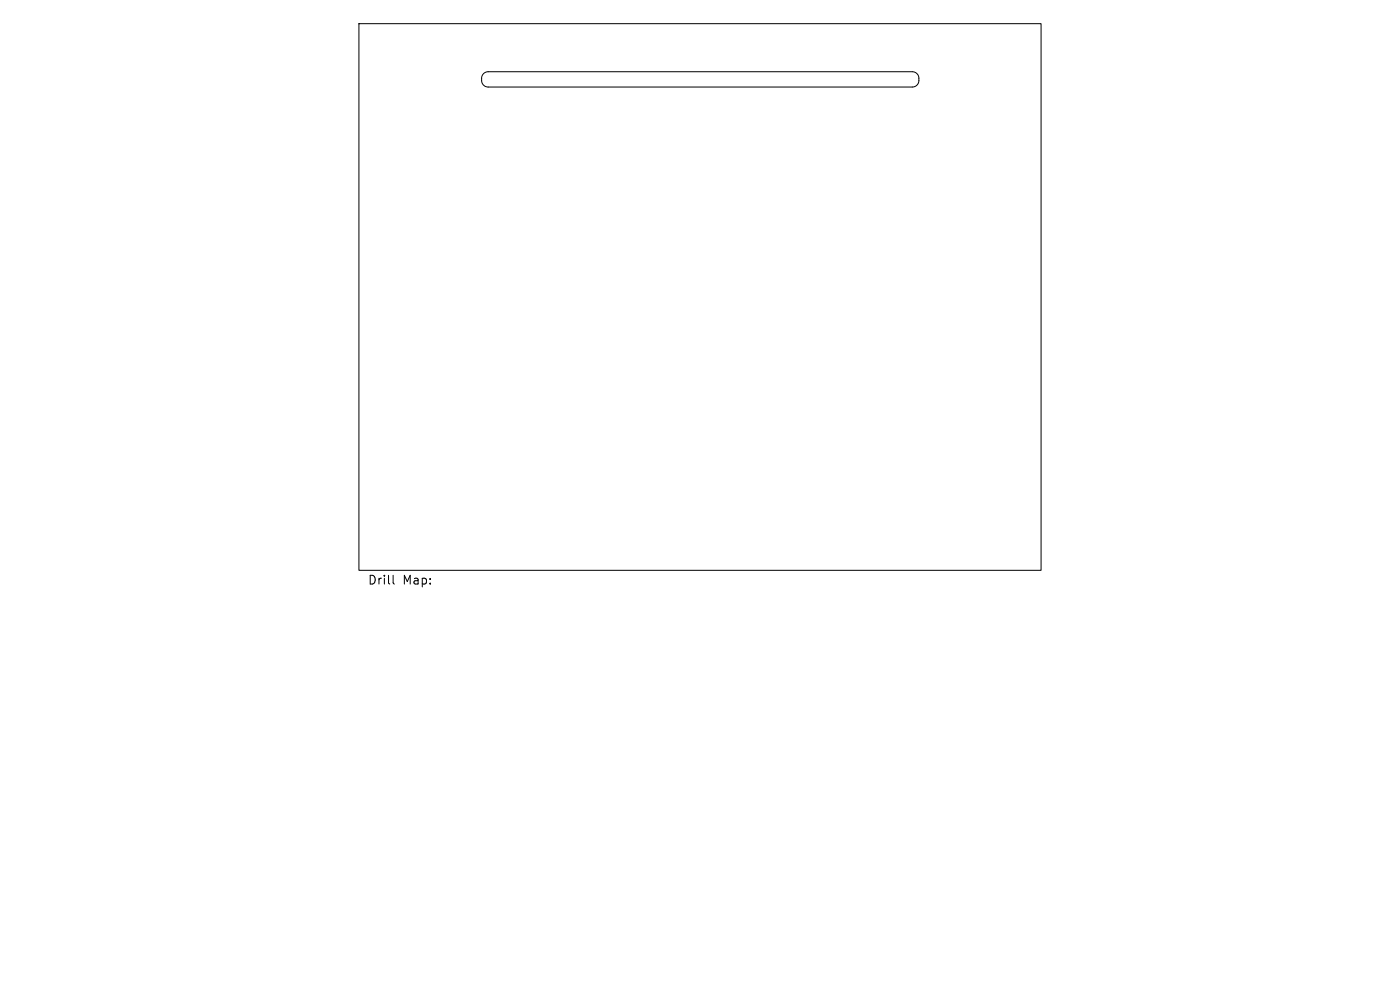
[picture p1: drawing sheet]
<svg xmlns="http://www.w3.org/2000/svg" width="297mm" height="210mm" viewBox="0 0 297 210" stroke-linecap="round" stroke-linejoin="round" font-family="sans-serif">
<defs><g id="words">
<g font-size="2.6">
<text x="78" y="124.3">Drill</text>
<text x="85.4" y="124.3">Map:</text>
</g>
</g></defs>
<path d="M76.1 5h144.8v116h-144.8zM102.6 15.6l1-.4h89.9a1.39 1.39 0 0 1 1.4 1.4v.5a1.39 1.39 0 0 1-1.4 1.4h-89.9a1.39 1.39 0 0 1-1.4-1.4v-.9zM83.4 122v1.6l.3 .3" fill="none" stroke="#000" stroke-width=".21"/>
<use href="#words"/>
</svg>
